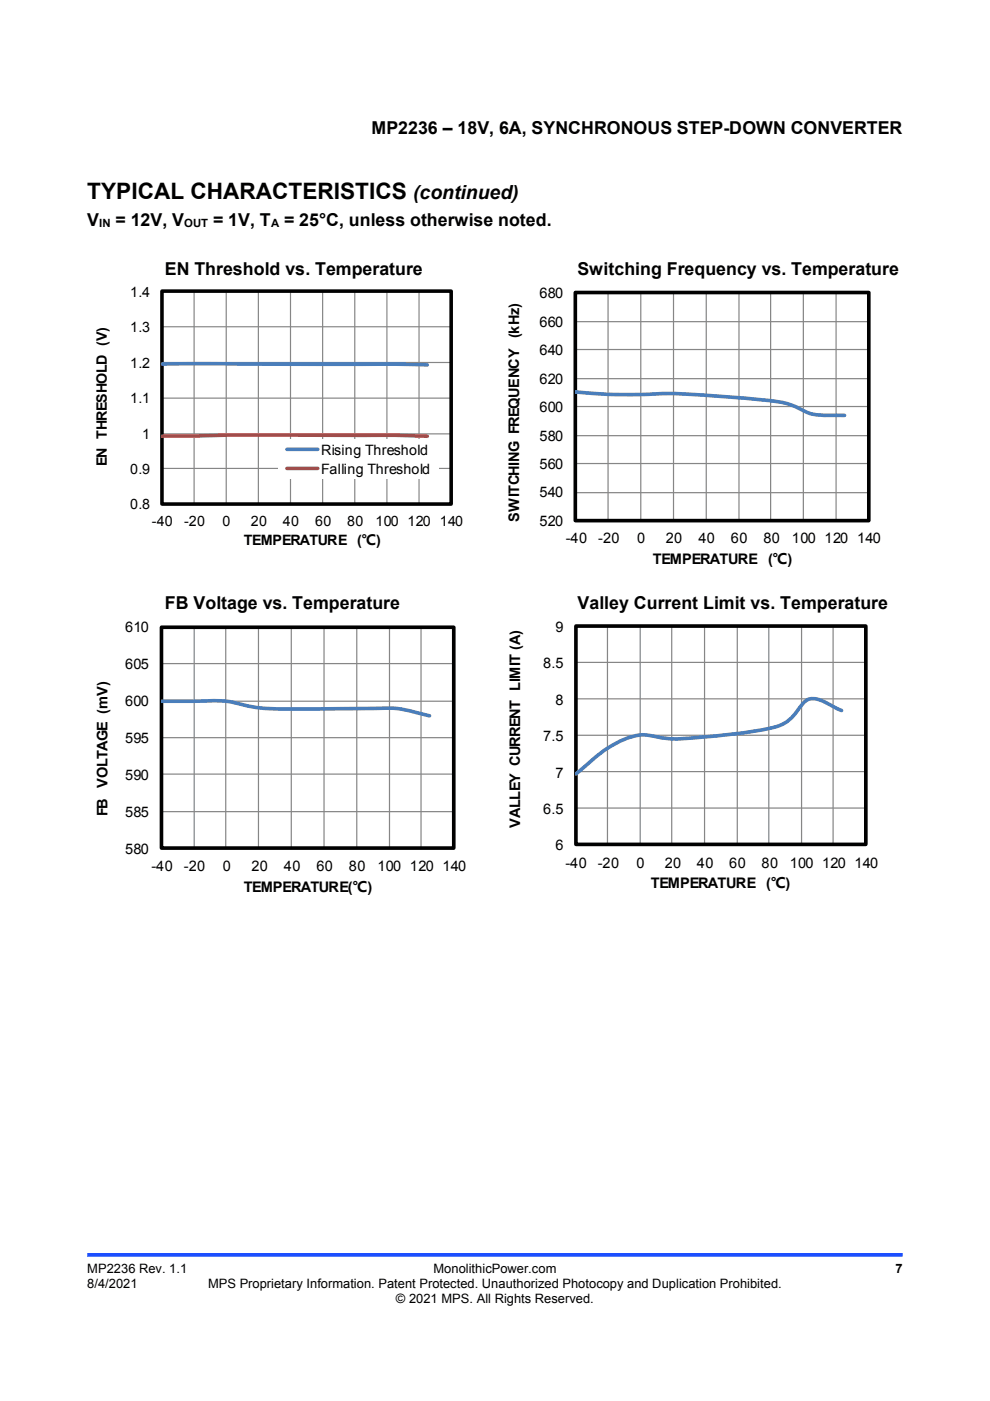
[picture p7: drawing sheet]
<svg xmlns="http://www.w3.org/2000/svg" width="210mm" height="297mm" viewBox="0 0 210 297" stroke-linecap="round" stroke-linejoin="round" font-family="sans-serif">
<defs><g id="words">
<text font-size="4.8" x="18.5" y="42.2">TYPICAL CHARACTERISTICS</text>
<text font-size="4.1" x="87.6" y="42.2">(continued)</text>
<g font-size="3.8">
<text x="78.8" y="28.5">MP2236 – 18V, 6A, SYNCHRONOUS STEP-DOWN CONVERTER</text>
<text x="18.5" y="47.9">V</text>
<text x="24.5" y="47.9">= 12V, V</text>
<text x="45.2" y="47.9">= 1V, T</text>
<text x="60.2" y="47.9">= 25°C, unless otherwise noted.</text>
<text x="35" y="58.4">EN Threshold vs. Temperature</text>
<text x="122.5" y="58.4">Switching Frequency vs. Temperature</text>
<text x="35" y="129.1">FB Voltage vs. Temperature</text>
<text x="122.5" y="129.1">Valley Current Limit vs. Temperature</text>
</g>
<g font-size="3.1">
<text x="114.4" y="63.3">680</text>
<text x="114.4" y="69.3">660</text>
<text x="114.4" y="75.3">640</text>
<text x="114.4" y="81.4">620</text>
<text x="114.4" y="87.4">600</text>
<text x="114.4" y="93.4">580</text>
<text x="114.4" y="99.4">560</text>
<text x="114.4" y="105.5">540</text>
<text x="110.1" y="110.6" transform="rotate(-90 110.1 110.6)">SWITCHING FREQUENCY (kHz)</text>
<text x="114.4" y="111.5">520</text>
<text x="120" y="115.2">-40</text>
<text x="126.9" y="115.2">-20</text>
<text x="135.2" y="115.2">0</text>
<text x="138.5" y="119.7">TEMPERATURE (℃)</text>
<text x="141.2" y="115.2">20</text>
<text x="148.1" y="115.2">40</text>
<text x="155" y="115.2">60</text>
<text x="161.9" y="115.2">80</text>
<text x="168" y="115.2">100 120 140</text>
<text x="26.5" y="134.1">610</text>
<text x="117.8" y="134">9</text>
<text x="26.5" y="141.9">605</text>
<text x="115.2" y="141.7">8.5</text>
<text x="26.5" y="149.7">600</text>
<text x="117.8" y="149.4">8</text>
<text x="26.5" y="157.5">595</text>
<text x="115.2" y="157.1">7.5</text>
<text x="26.5" y="165.4">590</text>
<text x="117.8" y="164.8">7</text>
<text x="22.8" y="173" transform="rotate(-90 22.8 173)">FB VOLTAGE (mV)</text>
<text x="26.5" y="173.2">585</text>
<text x="115.2" y="172.6">6.5</text>
<text x="110.3" y="175.5" transform="rotate(-90 110.3 175.5)">VALLEY CURRENT LIMIT (A)</text>
<text x="26.5" y="181">580</text>
<text x="32.1" y="184.7">-40</text>
<text x="39" y="184.7">-20</text>
<text x="47.3" y="184.7">0</text>
<text x="53.3" y="184.7">20</text>
<text x="60.2" y="184.7">40</text>
<text x="67.1" y="184.7">60</text>
<text x="74" y="184.7">80</text>
<text x="80" y="184.7">100 120 140</text>
<text x="117.8" y="180.3">6</text>
<text x="119.9" y="184">-40</text>
<text x="126.8" y="184">-20</text>
<text x="135" y="184">0</text>
<text x="141" y="184">20</text>
<text x="147.8" y="184">40</text>
<text x="154.7" y="184">60</text>
<text x="161.5" y="184">80</text>
<text x="167.5" y="184">100 120 140</text>
<text x="51.7" y="189.1">TEMPERATURE(℃)</text>
<text x="138.1" y="188.3">TEMPERATURE (℃)</text>
</g>
<g font-size="3">
<text x="27.6" y="62.9">1.4</text>
<text x="27.6" y="70.4">1.3</text>
<text x="27.6" y="78">1.2</text>
<text x="27.6" y="85.5">1.1</text>
<text x="30.1" y="93">1</text>
<text x="22.6" y="98.8" transform="rotate(-90 22.6 98.8)">EN THRESHOLD (V)</text>
<text x="27.6" y="100.5">0.9</text>
<text x="68.1" y="96.4">Rising Threshold</text>
<text x="68.1" y="100.5">Falling Threshold</text>
<text x="27.6" y="108">0.8</text>
<text x="32.2" y="111.6">-40</text>
<text x="39" y="111.6">-20</text>
<text x="47.2" y="111.6">0</text>
<text x="53.2" y="111.6">20</text>
<text x="60" y="111.6">40</text>
<text x="66.8" y="111.6">60</text>
<text x="73.7" y="111.6">80</text>
<text x="79.6" y="111.6">100 120 140</text>
<text x="51.8" y="115.5">TEMPERATURE (℃)</text>
</g>
<g font-size="2.7">
<text x="18.5" y="270">MP2236 Rev. 1.1</text>
<text x="92" y="270">MonolithicPower.com</text>
<text x="189.9" y="270">7</text>
<text x="18.5" y="273.2">8/4/2021</text>
<text x="44.1" y="273.2">MPS Proprietary Information. Patent Protected. Unauthorized Photocopy and Duplication Prohibited.</text>
<text x="84" y="276.3">© 2021 MPS. All Rights Reserved.</text>
</g>
<g font-size="2.4">
<text x="21" y="48.2">IN</text>
<text x="39.1" y="48.2">OUT</text>
<text x="57.5" y="48.2">A</text>
</g>
</g></defs>
<path d="M18.5 266.1h173" fill="none" stroke="#1c4eff" stroke-width=".77" stroke-linecap="butt"/>
<g fill="none" stroke="#868686" stroke-width=".25">
<path d="M34.4 76.9h61.3M34.4 69.3h61.3M34.4 61.7h61.3v45.2M41.2 61.7v45.2M48 61.7v45.2M54.8 61.7v45.2M61.6 61.7v45.2M68.4 61.7v45.2M75.2 61.7v45.2M82.1 61.7v45.2M88.9 61.7v45.2M34.4 99.3h61.3"/>
<path d="M34.4 92h61.3M34.4 84.4h61.3"/>
</g>
<path d="M34.4 61.7h61.3v45.2h-61.3z" fill="none" stroke="#000" stroke-width=".76" stroke-linecap="butt"/>
<path d="M34.4 61.7v45.2h61.3" fill="none" stroke="#000" stroke-width=".25"/>
<path d="M34.4 77.2h48.8l7.4 .2" fill="none" stroke="#4a7ebb" stroke-width=".76"/>
<path d="M34.4 92.5l22.1-.3 26.7 .1 7.4 .2" fill="none" stroke="#be4b48" stroke-width=".76"/>
<path d="M59 93.1h34v8.4h-34z" fill="#fff"/>
<path d="M60.9 95.3h6.5" fill="none" stroke="#4a7ebb" stroke-width=".76"/>
<path d="M60.9 99.3h6.5" fill="none" stroke="#be4b48" stroke-width=".76"/>
<g fill="none" stroke="#868686" stroke-width=".26">
<path d="M122 74.1h62.3M122 68.2h62.3M122 62h62.3v48.4M129 62v48.4M135.9 62v48.4M142.9 62v48.4M149.8 62v48.4M156.7 62v48.4M163.4 62v48.4M170.4 62v48.4M177.3 62v48.4M122 98.3h62.3"/>
<path d="M122 92.4h62.3M122 86.2h62.3M122 80.3h62.3M122 104.5h62.3M34.2 133h62v46.8M41.2 133v46.8M47.9 133v46.8M54.8 133v46.8M61.8 133v46.8M68.7 133v46.8M75.7 133v46.8M82.6 133v46.8"/>
<path d="M89.3 133v46.8M122.2 132.7h61.4v46.3M128.8 132.7v46.3M135.8 132.7v46.3M142.5 132.7v46.3M149.4 132.7v46.3M156.4 132.7v46.3M163.1 132.7v46.3M170 132.7v46.3M176.7 132.7v46.3M34.2 156.4h62M34.2 148.7h62"/>
<path d="M34.2 140.7h62M122.2 155.9h61.4M122.2 148.2h61.4M122.2 140.4h61.4M34.2 172.1h62M34.2 164.1h62M122.2 171.3h61.4M122.2 163.6h61.4"/>
</g>
<path d="M122 62h62.3v48.4h-62.3zM34.2 133h62v46.8h-62zM122.2 132.7h61.4v46.3h-61.4z" fill="none" stroke="#000" stroke-width=".77" stroke-linecap="butt"/>
<path d="M122 62v48.4h62.3M34.2 133v46.8h62M122.2 132.7v46.3h61.4" fill="none" stroke="#000" stroke-width=".26"/>
<path d="M122 83.1a121.1 121.1 0 0 0 19.9 .3 249.3 249.3 0 0 1 24.5 2l2.7 1a11.2 11.2 0 0 0 7.4 1.7h2.6M34.2 148.7l8.6-.1a24.5 24.5 0 0 1 10.2 1.2 90.9 90.9 0 0 0 15.8 .5l10.8-.1a25.4 25.4 0 0 1 10.6 1.4l.9 .2M178.5 150.6l-3-1.5a4.6 4.6 0 0 0-4.4-.6l-1 .9a9.8 9.8 0 0 1-7.6 5.2 133.7 133.7 0 0 1-20.7 2l-2-.3a11 11 0 0 0-9.3 1.4 38.7 38.7 0 0 0-7.6 5.8l-.7 .6" fill="none" stroke="#4a7ebb" stroke-width=".77"/>
<use href="#words"/>
</svg>
